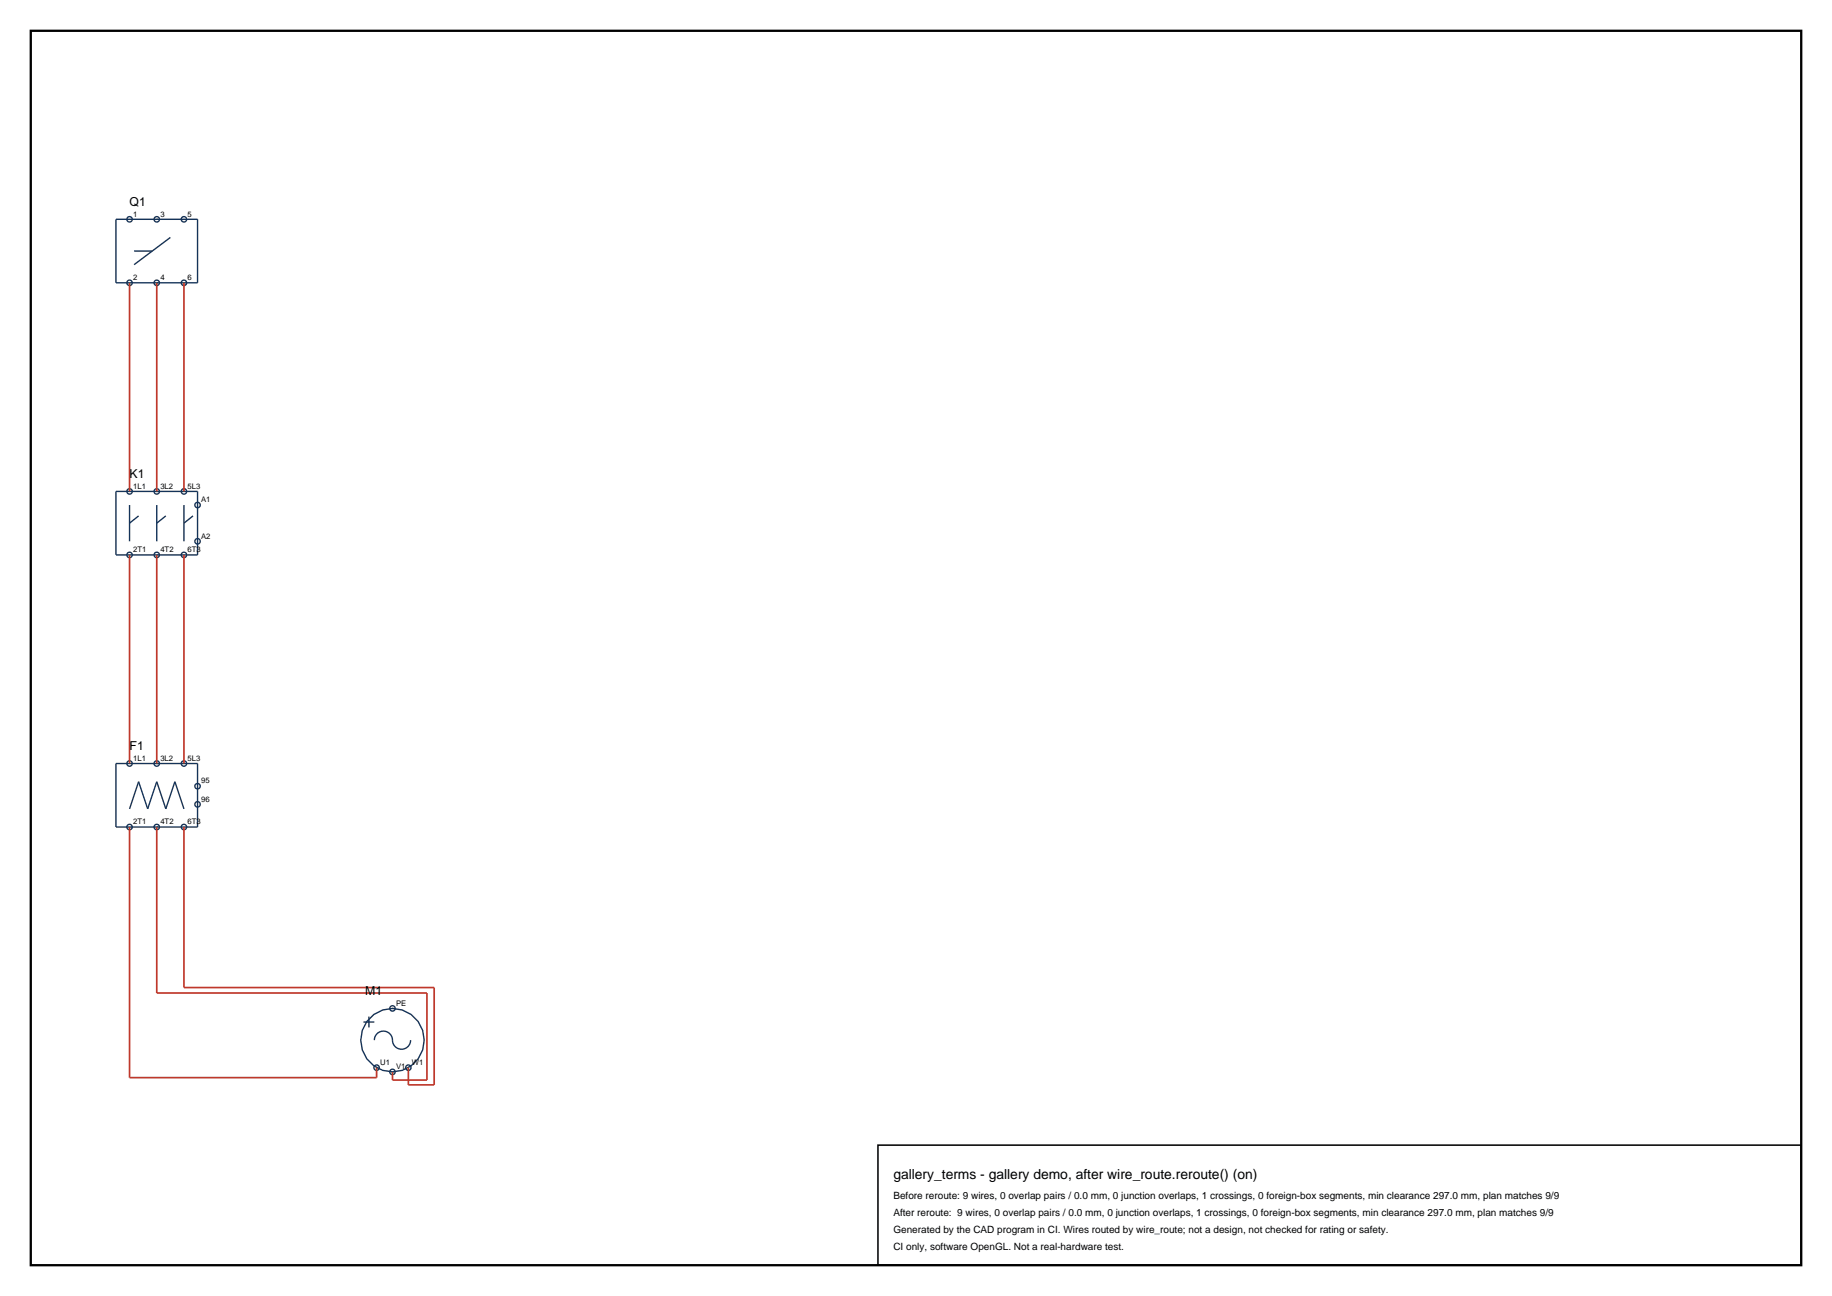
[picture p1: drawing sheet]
<svg xmlns="http://www.w3.org/2000/svg" width="420mm" height="297mm" viewBox="0 0 420 297" stroke-linecap="round" stroke-linejoin="round" font-family="sans-serif">
<defs><g id="words">
<text font-size="3.2" x="204.8" y="270.2">gallery_terms - gallery demo, after wire_route.reroute() (on)</text>
<g font-size="2.8">
<text x="29.7" y="47.1">Q1</text>
<text x="29.7" y="109.5">K1</text>
<text x="29.7" y="171.9">F1</text>
<text x="83.7" y="228">M1</text>
</g>
<g font-size="2.3">
<text x="204.8" y="274.8">Before reroute: 9 wires, 0 overlap pairs / 0.0 mm, 0 junction overlaps, 1 crossings, 0 foreign-box segments, min clearance 297.0 mm, plan matches 9/9</text>
<text x="204.8" y="278.7">After reroute: 9 wires, 0 overlap pairs / 0.0 mm, 0 junction overlaps, 1 crossings, 0 foreign-box segments, min clearance 297.0 mm, plan matches 9/9</text>
<text x="204.8" y="282.5">Generated by the CAD program in CI. Wires routed by wire_route; not a design, not checked for rating or safety.</text>
<text x="204.8" y="286.4">CI only, software OpenGL. Not a real-hardware test.</text>
</g>
<g font-size="1.8">
<text x="30.5" y="49.6">1</text>
<text x="36.8" y="49.6">3</text>
<text x="43" y="49.6">5</text>
<text x="30.5" y="64.2">2</text>
<text x="36.8" y="64.2">4</text>
<text x="43" y="64.2">6</text>
<text x="30.5" y="112">1L1</text>
<text x="36.8" y="112">3L2</text>
<text x="43" y="112">5L3</text>
<text x="46.1" y="115.1">A1</text>
<text x="46.1" y="123.4">A2</text>
<text x="30.5" y="126.5">2T1</text>
<text x="36.8" y="126.5">4T2</text>
<text x="43" y="126.5">6T3</text>
<text x="30.5" y="174.4">1L1</text>
<text x="36.8" y="174.4">3L2</text>
<text x="43" y="174.4">5L3</text>
<text x="46.1" y="179.5">95</text>
<text x="46.1" y="183.7">96</text>
<text x="30.5" y="188.9">2T1</text>
<text x="36.8" y="188.9">4T2</text>
<text x="43" y="188.9">6T3</text>
<text x="90.8" y="230.5">PE</text>
<text x="87.2" y="244">U1</text>
<text x="90.8" y="245">V1</text>
<text x="94.4" y="244">W1</text>
</g>
</g></defs>
<path d="M7.1 7.1h405.8v282.8h-405.8z" fill="none" stroke="#000" stroke-width=".53"/>
<g fill="none" stroke="#143359" stroke-width=".32">
<path d="M26.6 50.3h18.7v14.5h-18.7zM30.7 57.5h4.2M39.1 54.4l-8.4 6.3M26.6 112.6h18.7v14.6h-18.7zM29.7 115.7v8.4M31.8 118.2l-2.1 1.7M35.9 115.7v8.4M38 118.2l-2.1 1.7M42.2 115.7v8.4M44.2 118.2l-2 1.7M45.3 115.7h.1M45.3 124.1h.1"/>
<path d="M26.6 175h18.7v14.5h-18.7zM29.7 185.4l2.1-6.3 2.1 6.3 2-6.3 2.1 6.3 2.1-6.3 2.1 6.3M45.3 180.2h.1M45.3 184.3h.1M83.3 234.2h2.5M84.6 233v2.5M85.8 238.4a2.1 2.1 0 0 1 2.3-2.1 2.1 2.1 0 0 1 1.9 2.4 2.08 2.08 0 0 0 2.2 1.7 2.08 2.08 0 0 0 1.9-2M93.6 244.7h.1"/>
<circle cx="29.7" cy="50.3" r=".62"/>
<circle cx="35.9" cy="50.3" r=".62"/>
<circle cx="42.2" cy="50.3" r=".62"/>
<circle cx="29.7" cy="64.8" r=".62"/>
<circle cx="35.9" cy="64.8" r=".62"/>
<circle cx="42.2" cy="64.8" r=".62"/>
<circle cx="29.7" cy="112.6" r=".62"/>
<circle cx="35.9" cy="112.6" r=".62"/>
<circle cx="42.2" cy="112.6" r=".62"/>
<circle cx="45.3" cy="115.7" r=".62"/>
<circle cx="29.7" cy="127.2" r=".62"/>
<circle cx="35.9" cy="127.2" r=".62"/>
<circle cx="42.2" cy="127.2" r=".62"/>
<circle cx="45.3" cy="124.1" r=".62"/>
<circle cx="29.7" cy="175" r=".62"/>
<circle cx="35.9" cy="175" r=".62"/>
<circle cx="42.2" cy="175" r=".62"/>
<circle cx="29.7" cy="189.5" r=".62"/>
<circle cx="35.9" cy="189.5" r=".62"/>
<circle cx="42.2" cy="189.5" r=".62"/>
<circle cx="45.3" cy="180.2" r=".62"/>
<circle cx="45.3" cy="184.3" r=".62"/>
<circle cx="90" cy="238.4" r="7.3"/>
<circle cx="90" cy="231.1" r=".62"/>
<circle cx="86.3" cy="244.7" r=".62"/>
<circle cx="90" cy="245.6" r=".62"/>
<circle cx="93.6" cy="244.7" r=".62"/>
</g>
<path d="M29.7 64.8v47.8M35.9 64.8v47.8M42.2 64.8v47.8M29.7 127.2v47.8M35.9 127.2v47.8M42.2 127.2v47.8M29.7 189.5v57.5h56.6v-2.3M35.9 189.5v38.1h62v19.9h-7.9v-1.9M42.2 189.5v36.8h57.3v22.3h-5.9v-3.9" fill="none" stroke="#bf382b" stroke-width=".39"/>
<path d="M201.3 262.4h211.6v27.5h-211.6z" fill="none" stroke="#000" stroke-width=".35"/>
<use href="#words"/>
</svg>
